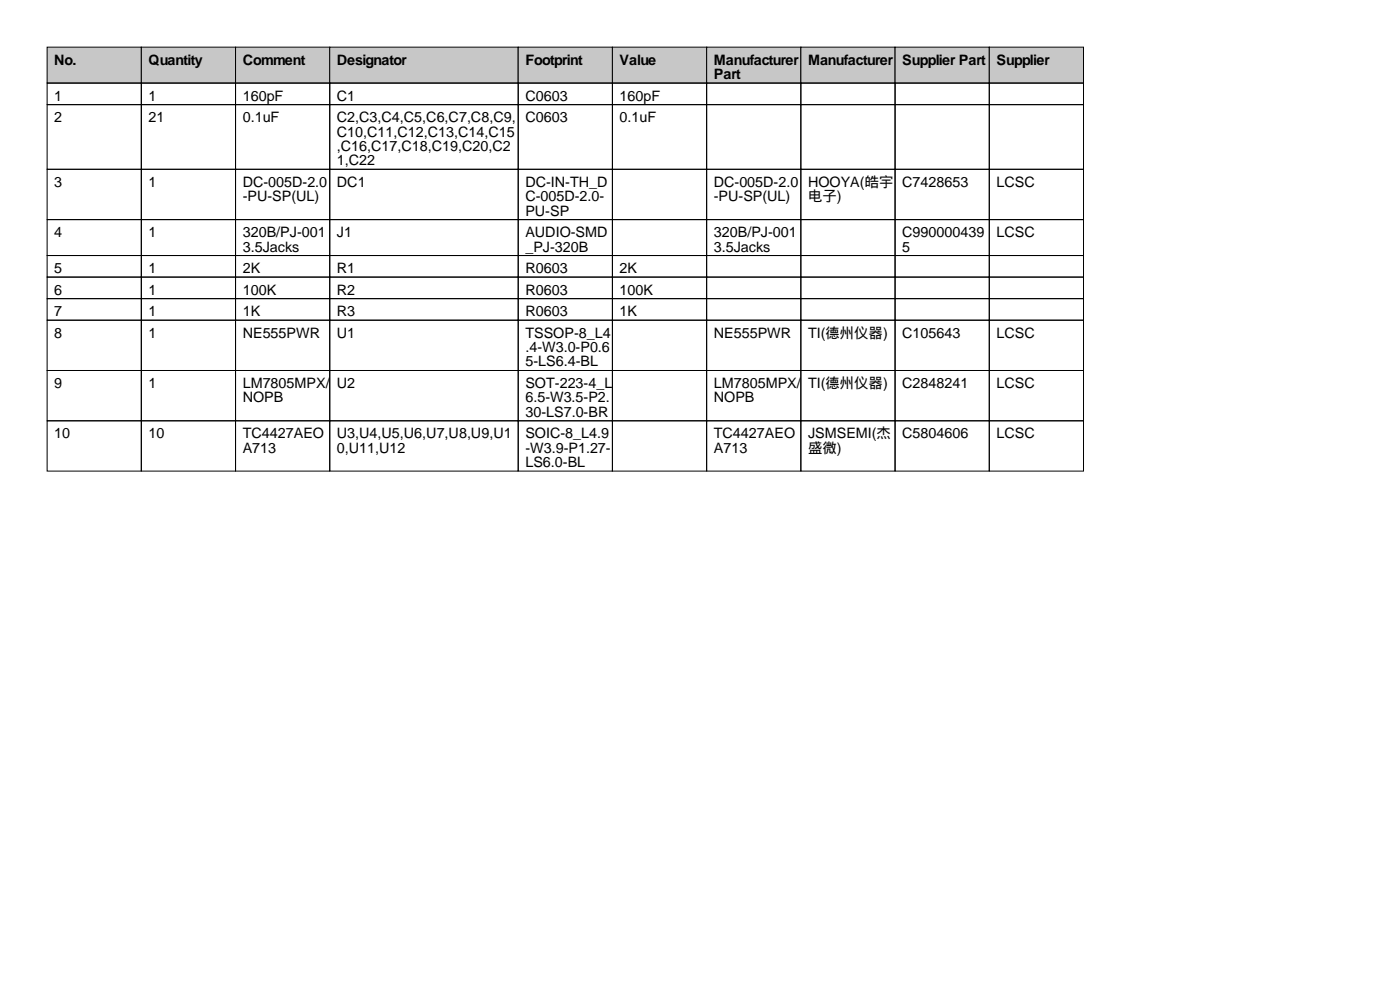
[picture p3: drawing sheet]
<svg xmlns="http://www.w3.org/2000/svg" width="297mm" height="210mm" viewBox="0 0 297 210" stroke-linecap="round" stroke-linejoin="round" font-family="sans-serif">
<defs><g id="words">
<g font-size="3">
<text x="11.5" y="13.7">No.</text>
<text x="31.5" y="13.7">Quantity</text>
<text x="51.5" y="13.7">Comment</text>
<text x="71.5" y="13.7">Designator</text>
<text x="111.5" y="13.7">Footprint</text>
<text x="131.5" y="13.7">Value</text>
<text x="151.5" y="13.7">Manufacturer</text>
<text x="151.5" y="16.8">Part</text>
<text x="171.5" y="13.7">Manufacturer</text>
<text x="191.5" y="13.7">Supplier Part</text>
<text x="211.5" y="13.7">Supplier</text>
<text x="11.5" y="21.3">1</text>
<text x="31.5" y="21.3">1</text>
<text x="51.5" y="21.3">160pF</text>
<text x="71.5" y="21.3">C1</text>
<text x="111.5" y="21.3">C0603</text>
<text x="131.5" y="21.3">160pF</text>
<text x="11.5" y="25.9">2</text>
<text x="31.5" y="25.9">21</text>
<text x="51.5" y="25.9">0.1uF</text>
<text x="71.5" y="25.9">C2,C3,C4,C5,C6,C7,C8,C9,</text>
<text x="71.5" y="29">C10,C11,C12,C13,C14,C15</text>
<text x="111.5" y="25.9">C0603</text>
<text x="131.5" y="25.9">0.1uF</text>
<text x="71.5" y="32">,C16,C17,C18,C19,C20,C2</text>
<text x="71.5" y="35.1">1,C22</text>
<text x="11.5" y="39.6">3</text>
<text x="31.5" y="39.6">1</text>
<text x="51.5" y="39.6">DC-005D-2.0</text>
<text x="71.5" y="39.6">DC1</text>
<text x="111.5" y="39.6">DC-IN-TH_D</text>
<text x="151.5" y="39.6">DC-005D-2.0</text>
<text x="171.5" y="39.6">HOOYA(皓宇</text>
<text x="191.5" y="39.6">C7428653</text>
<text x="211.5" y="39.6">LCSC</text>
<text x="51.5" y="42.7">-PU-SP(UL)</text>
<text x="111.5" y="42.7">C-005D-2.0-</text>
<text x="111.5" y="45.7">PU-SP</text>
<text x="151.5" y="42.7">-PU-SP(UL)</text>
<text x="171.5" y="42.7">电子)</text>
<text x="11.5" y="50.3">4</text>
<text x="31.5" y="50.3">1</text>
<text x="51.5" y="50.3">320B/PJ-001</text>
<text x="51.5" y="53.3">3.5Jacks</text>
<text x="71.5" y="50.3">J1</text>
<text x="111.5" y="50.3">AUDIO-SMD</text>
<text x="111.5" y="53.3">_PJ-320B</text>
<text x="151.5" y="50.3">320B/PJ-001</text>
<text x="151.5" y="53.3">3.5Jacks</text>
<text x="191.5" y="50.3">C990000439</text>
<text x="191.5" y="53.3">5</text>
<text x="211.5" y="50.3">LCSC</text>
<text x="11.5" y="57.9">5</text>
<text x="31.5" y="57.9">1</text>
<text x="51.5" y="57.9">2K</text>
<text x="71.5" y="57.9">R1</text>
<text x="111.5" y="57.9">R0603</text>
<text x="131.5" y="57.9">2K</text>
<text x="11.5" y="62.5">6</text>
<text x="31.5" y="62.5">1</text>
<text x="51.5" y="62.5">100K</text>
<text x="71.5" y="62.5">R2</text>
<text x="111.5" y="62.5">R0603</text>
<text x="131.5" y="62.5">100K</text>
<text x="11.5" y="67.1">7</text>
<text x="11.5" y="71.6">8</text>
<text x="31.5" y="67.1">1</text>
<text x="31.5" y="71.6">1</text>
<text x="51.5" y="67.1">1K</text>
<text x="51.5" y="71.6">NE555PWR</text>
<text x="71.5" y="67.1">R3</text>
<text x="71.5" y="71.6">U1</text>
<text x="111.5" y="67.1">R0603</text>
<text x="111.5" y="71.6">TSSOP-8_L4</text>
<text x="131.5" y="67.1">1K</text>
<text x="151.5" y="71.6">NE555PWR</text>
<text x="171.5" y="71.6">TI(德州仪器)</text>
<text x="191.5" y="71.6">C105643</text>
<text x="211.5" y="71.6">LCSC</text>
<text x="111.5" y="74.7">.4-W3.0-P0.6</text>
<text x="111.5" y="77.7">5-LS6.4-BL</text>
<text x="11.5" y="82.3">9</text>
<text x="31.5" y="82.3">1</text>
<text x="51.5" y="82.3">LM7805MPX/</text>
<text x="71.5" y="82.3">U2</text>
<text x="111.5" y="82.3">SOT-223-4_L</text>
<text x="151.5" y="82.3">LM7805MPX/</text>
<text x="171.5" y="82.3">TI(德州仪器)</text>
<text x="191.5" y="82.3">C2848241</text>
<text x="211.5" y="82.3">LCSC</text>
<text x="51.5" y="85.3">NOPB</text>
<text x="111.5" y="85.3">6.5-W3.5-P2.</text>
<text x="111.5" y="88.4">30-LS7.0-BR</text>
<text x="151.5" y="85.3">NOPB</text>
<text x="11.5" y="93">10</text>
<text x="31.5" y="93">10</text>
<text x="51.5" y="93">TC4427AEO</text>
<text x="71.5" y="93">U3,U4,U5,U6,U7,U8,U9,U1</text>
<text x="111.5" y="93">SOIC-8_L4.9</text>
<text x="151.5" y="93">TC4427AEO</text>
<text x="171.5" y="93">JSMSEMI(杰</text>
<text x="191.5" y="93">C5804606</text>
<text x="211.5" y="93">LCSC</text>
<text x="51.5" y="96">A713</text>
<text x="71.5" y="96">0,U11,U12</text>
<text x="111.5" y="96">-W3.9-P1.27-</text>
<text x="111.5" y="99.1">LS6.0-BL</text>
<text x="151.5" y="96">A713</text>
<text x="171.5" y="96">盛微)</text>
</g>
</g></defs>
<g fill="#c7c7c7" stroke="#000" stroke-width=".21">
<path d="M10 10h20v7.6h-20z"/>
<path d="M30 10h20v7.6h-20z"/>
<path d="M50 10h20v7.6h-20z"/>
<path d="M70 10h40v7.6h-40z"/>
<path d="M110 10h20v7.6h-20z"/>
<path d="M130 10h20v7.6h-20z"/>
<path d="M150 10h20v7.6h-20z"/>
<path d="M170 10h20v7.6h-20z"/>
<path d="M190 10h20v7.6h-20z"/>
<path d="M210 10h20v7.6h-20z"/>
</g>
<g fill="none" stroke="#000" stroke-width=".21">
<path d="M10 17.6h20v4.6h-20zM30 17.6h20v4.6h-20zM50 17.6h20v4.6h-20zM70 17.6h40v4.6h-40zM110 17.6h20v4.6h-20zM130 17.6h20v4.6h-20zM150 17.6h20v4.6h-20zM170 17.6h20v4.6h-20zM190 17.6h20v4.6h-20zM210 17.6h20v4.6h-20zM10 22.2h20v13.7h-20zM10 35.9h20v10.7h-20z"/>
<path d="M30 22.2h20v13.7h-20zM30 35.9h20v10.7h-20zM50 22.2h20v13.7h-20zM50 35.9h20v10.7h-20zM70 22.2h40v13.7h-40zM70 35.9h40v10.7h-40zM110 22.2h20v13.7h-20zM110 35.9h20v10.7h-20zM130 22.2h20v13.7h-20zM130 35.9h20v10.7h-20zM150 22.2h20v13.7h-20zM150 35.9h20v10.7h-20z"/>
<path d="M170 22.2h20v13.7h-20zM170 35.9h20v10.7h-20zM190 22.2h20v13.7h-20zM190 35.9h20v10.7h-20zM210 22.2h20v13.7h-20zM210 35.9h20v10.7h-20zM10 46.6h20v7.6h-20zM10 54.2h20v4.6h-20zM10 58.8h20v4.5h-20zM30 46.6h20v7.6h-20zM30 54.2h20v4.6h-20zM30 58.8h20v4.5h-20z"/>
<path d="M50 46.6h20v7.6h-20zM50 54.2h20v4.6h-20zM50 58.8h20v4.5h-20zM70 46.6h40v7.6h-40zM70 54.2h40v4.6h-40zM70 58.8h40v4.5h-40zM110 46.6h20v7.6h-20zM110 54.2h20v4.6h-20zM110 58.8h20v4.5h-20zM130 46.6h20v7.6h-20zM130 54.2h20v4.6h-20zM130 58.8h20v4.5h-20z"/>
<path d="M150 46.6h20v7.6h-20zM150 54.2h20v4.6h-20zM150 58.8h20v4.5h-20zM170 46.6h20v7.6h-20zM170 54.2h20v4.6h-20zM170 58.8h20v4.5h-20zM190 46.6h20v7.6h-20zM190 54.2h20v4.6h-20zM190 58.8h20v4.5h-20zM210 46.6h20v7.6h-20zM210 54.2h20v4.6h-20zM210 58.8h20v4.5h-20z"/>
<path d="M10 63.3h20v4.6h-20zM10 67.9h20v10.7h-20zM10 78.6h20v10.6h-20zM30 63.3h20v4.6h-20zM30 67.9h20v10.7h-20zM30 78.6h20v10.6h-20zM50 63.3h20v4.6h-20zM50 67.9h20v10.7h-20zM50 78.6h20v10.6h-20zM70 63.3h40v4.6h-40zM70 67.9h40v10.7h-40zM70 78.6h40v10.6h-40z"/>
<path d="M110 63.3h20v4.6h-20zM110 67.9h20v10.7h-20zM110 78.6h20v10.6h-20zM130 63.3h20v4.6h-20zM130 67.9h20v10.7h-20zM130 78.6h20v10.6h-20zM150 63.3h20v4.6h-20zM150 67.9h20v10.7h-20zM150 78.6h20v10.6h-20zM170 63.3h20v4.6h-20zM170 67.9h20v10.7h-20zM170 78.6h20v10.6h-20z"/>
<path d="M190 63.3h20v4.6h-20zM190 67.9h20v10.7h-20zM190 78.6h20v10.6h-20zM210 63.3h20v4.6h-20zM210 67.9h20v10.7h-20zM210 78.6h20v10.6h-20zM10 89.2h20v10.7h-20zM30 89.2h20v10.7h-20zM50 89.2h20v10.7h-20zM70 89.2h40v10.7h-40zM110 89.2h20v10.7h-20zM130 89.2h20v10.7h-20z"/>
<path d="M150 89.2h20v10.7h-20zM170 89.2h20v10.7h-20zM190 89.2h20v10.7h-20zM210 89.2h20v10.7h-20z"/>
</g>
<use href="#words"/>
</svg>
